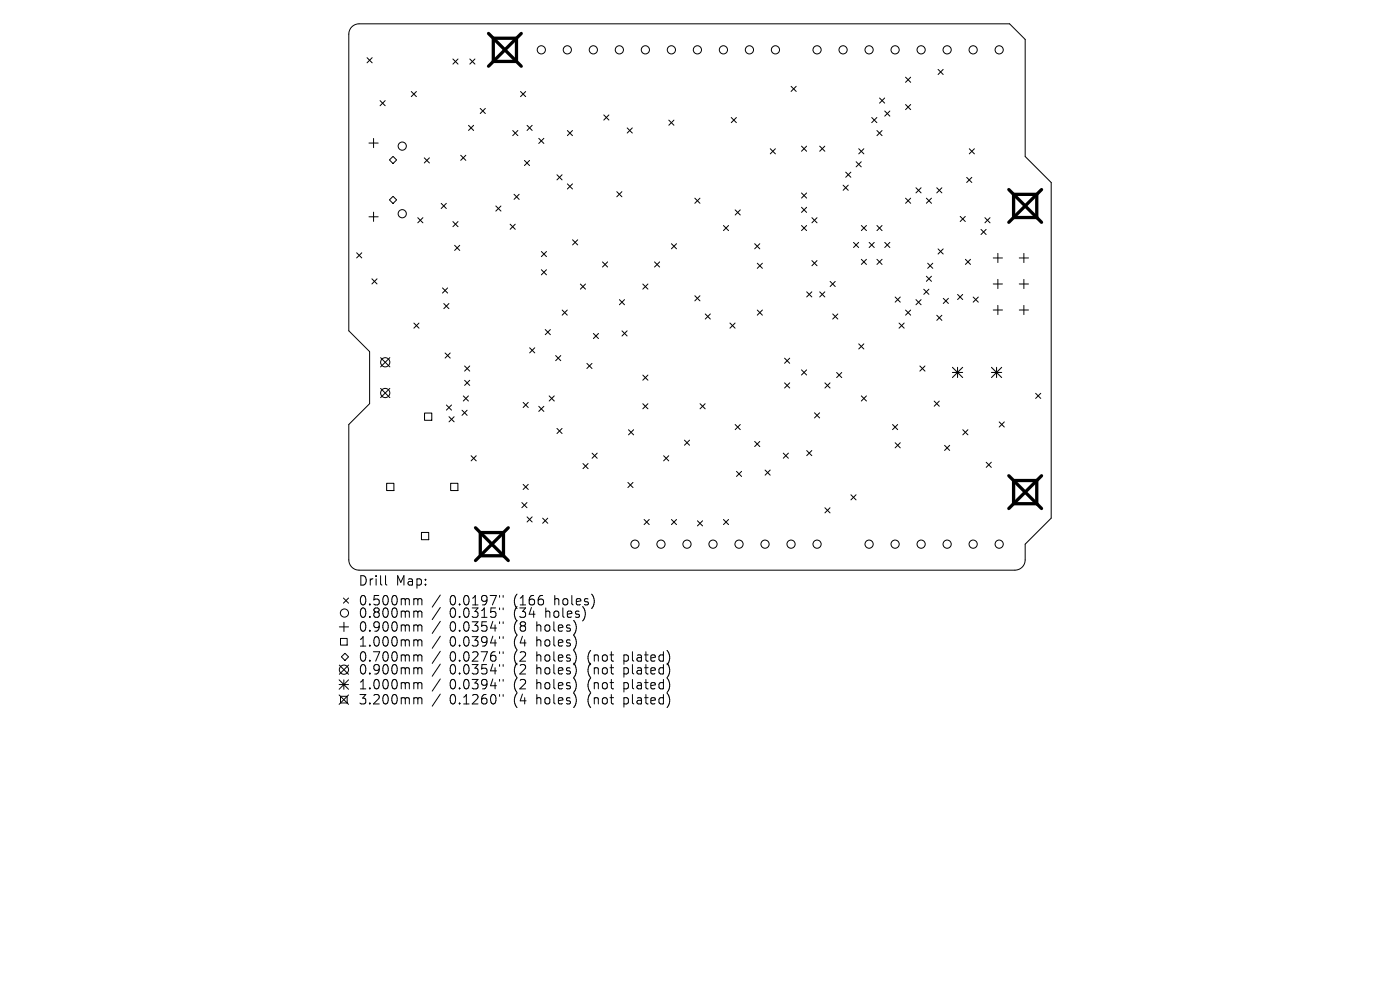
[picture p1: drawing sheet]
<svg xmlns="http://www.w3.org/2000/svg" width="297mm" height="210mm" viewBox="0 0 297 210" stroke-linecap="round" stroke-linejoin="round" font-family="sans-serif">
<defs><g id="words">
<g font-size="2.8">
<text x="75.9" y="124.5">Drill</text>
<text x="84" y="124.5">Map:</text>
<text x="75.9" y="128.7">0.500mm</text>
<text x="75.9" y="131.3">0.800mm</text>
<text x="95.4" y="128.7">0.0197&quot;</text>
<text x="95.4" y="131.3">0.0315&quot;</text>
<text x="109.1" y="128.7">(166</text>
<text x="109.1" y="131.3">(34</text>
<text x="116" y="131.3">holes)</text>
<text x="117.9" y="128.7">holes)</text>
<text x="75.9" y="134.3">0.900mm</text>
<text x="75.9" y="137.4">1.000mm</text>
<text x="95.4" y="134.3">0.0354&quot;</text>
<text x="95.4" y="137.4">0.0394&quot;</text>
<text x="109.1" y="134.3">(8</text>
<text x="109.1" y="137.4">(4</text>
<text x="114.1" y="134.3">holes)</text>
<text x="114.1" y="137.4">holes)</text>
<text x="75.9" y="140.6">0.700mm</text>
<text x="75.9" y="143.4">0.900mm</text>
<text x="95.4" y="140.6">0.0276&quot;</text>
<text x="95.4" y="143.4">0.0354&quot;</text>
<text x="109.1" y="140.6">(2</text>
<text x="109.1" y="143.4">(2</text>
<text x="114.1" y="140.6">holes)</text>
<text x="114.1" y="143.4">holes)</text>
<text x="125.1" y="140.6">(not</text>
<text x="125.1" y="143.4">(not</text>
<text x="133" y="140.6">plated)</text>
<text x="133" y="143.4">plated)</text>
<text x="75.9" y="146.5">1.000mm</text>
<text x="75.9" y="149.7">3.200mm</text>
<text x="95.4" y="146.5">0.0394&quot;</text>
<text x="95.4" y="149.7">0.1260&quot;</text>
<text x="109.1" y="146.5">(2</text>
<text x="109.1" y="149.7">(4</text>
<text x="114.1" y="146.5">holes)</text>
<text x="114.1" y="149.7">holes)</text>
<text x="125.1" y="146.5">(not</text>
<text x="125.1" y="149.7">(not</text>
<text x="133" y="146.5">plated)</text>
<text x="133" y="149.7">plated)</text>
</g>
</g></defs>
<g fill="none" stroke="#000" stroke-width=".21">
<path d="M74.7 5.7l.7-.5 .8-.1h138l3.3 3.3v24.8l5.5 5.5v71.2l-5.5 5.5v3.4a2.17 2.17 0 0 1-2.2 2.1h-139.1a2.17 2.17 0 0 1-2.2-2.1v-28.8l4.4-4.4v-11l-4.4-4.4v-63a2.17 2.17 0 0 1 .7-1.5zM77.9 12.2l1.1 1.1M79 12.2l-1.1 1.1M87.3 19.4l1 1.1M88.3 19.4l-1 1.1M96.1 12.5l1.1 1.1M97.2 12.5l-1.1 1.1M99.7 12.5l1.1 1.1M100.8 12.5l-1.1 1.1M110.4 19.4l1.1 1.1M111.5 19.4l-1.1 1.1M167.8 18.3l1.1 1.1"/>
<path d="M168.9 18.3l-1.1 1.1M192.1 16.4l1.1 1.1M193.2 16.4l-1.1 1.1M199 14.7l1.1 1.1M200.1 14.7l-1.1 1.1M78.3 30.3h1.9M79.3 29.4v1.9M80.6 21.3l1.1 1.1M81.7 21.3l-1.1 1.1M82.6 33.9l.8-.7 .7 .7-.7 .8zM90 33.5l1.1 1.1M91.1 33.5l-1.1 1.1"/>
<path d="M97.7 32.9l1.1 1.1M98.8 32.9l-1.1 1.1M99.4 26.6l1.1 1.1M100.5 26.6l-1.1 1.1M101.9 23l1.1 1.1M103 23l-1.1 1.1M108.8 27.7l1.1 1.1M109.9 27.7l-1.1 1.1M111.3 34l1 1.1M111.8 26.6l1.1 1.1M112.3 34l-1 1.1M112.9 26.6l-1.1 1.1"/>
<path d="M114.3 29.3l1.1 1.1M115.4 29.3l-1.1 1.1M118.2 37.1l1 1.1M119.2 37.1l-1 1.1M120.4 27.7l1.1 1.1M120.4 39l1.1 1.1M121.5 27.7l-1.1 1.1M121.5 39l-1.1 1.1M128.1 24.4l1.1 1.1M129.2 24.4l-1.1 1.1M133.1 27.1l1 1.1M134.1 27.1l-1 1.1"/>
<path d="M141.9 25.5l1.1 1.1M143 25.5l-1.1 1.1M155.1 24.9l1.1 1.1M156.2 24.9l-1.1 1.1M163.4 31.6l1.1 1M164.5 31.6l-1.1 1M170 31l1.1 1.1M171.1 31l-1.1 1.1M173.9 31l1.1 1.1M175 31l-1.1 1.1M178.9 39.3l1 1.1M179.4 36.5l1.1 1.1"/>
<path d="M179.9 39.3l-1 1.1M180.5 36.5l-1.1 1.1M181.6 34.3l1.1 1.1M182.2 31.6l1.1 1M182.7 34.3l-1.1 1.1M183.3 31.6l-1.1 1M184.9 24.9l1.1 1.1M186 24.9l-1.1 1.1M186 27.7l1.1 1.1M186.6 20.8l1.1 1.1M187.1 27.7l-1.1 1.1M187.7 20.8l-1.1 1.1"/>
<path d="M187.7 23.6l1.1 1M188.8 23.6l-1.1 1M192.1 22.2l1.1 1.1M193.2 22.2l-1.1 1.1M194.3 39.8l1.1 1.1M195.4 39.8l-1.1 1.1M198.7 39.8l1.1 1.1M199.8 39.8l-1.1 1.1M205.1 37.6l1.1 1.1M205.6 31.6l1.1 1M206.2 37.6l-1.1 1.1M206.7 31.6l-1.1 1"/>
<path d="M75.7 53.6l1 1.1M76.7 53.6l-1 1.1M78.3 46h1.9M78.9 59.1l1.1 1.1M79.3 45v2M80 59.1l-1.1 1.1M82.6 42.4l.8-.8 .7 .8-.7 .8zM88.6 46.2l1.1 1.1M89.7 46.2l-1.1 1.1M93.6 43.1l1.1 1.1M94.7 43.1l-1.1 1.1M96.1 47l1.1 1.1"/>
<path d="M96.4 52l1.1 1.1M97.2 47l-1.1 1.1M97.5 52l-1.1 1.1M105.2 43.7l1.1 1.1M106.3 43.7l-1.1 1.1M108.2 47.6l1.1 1M109.1 41.2l1 1.1M109.3 47.6l-1.1 1M110.1 41.2l-1 1.1M114.8 53.4l1.1 1M114.8 57.2l1.1 1.1M115.9 53.4l-1.1 1"/>
<path d="M115.9 57.2l-1.1 1.1M121.5 50.9l1.1 1.1M122.6 50.9l-1.1 1.1M127.8 55.6l1.1 1M128.9 55.6l-1.1 1M130.8 40.7l1.1 1M131.9 40.7l-1.1 1M138.9 55.6l1 1M139.9 55.6l-1 1M142.4 51.7l1.1 1.1M143.5 51.7l-1.1 1.1M147.4 42l1.1 1.1"/>
<path d="M148.5 42l-1.1 1.1M153.5 47.8l1.1 1.1M154.6 47.8l-1.1 1.1M156 44.5l1 1.1M157 44.5l-1 1.1M160.1 51.7l1.1 1.1M160.7 55.8l1 1.1M161.2 51.7l-1.1 1.1M161.7 55.8l-1 1.1M170 40.9l1.1 1.1M170 44l1.1 1.1M170 47.8l1.1 1.1"/>
<path d="M171.1 40.9l-1.1 1.1M171.1 44l-1.1 1.1M171.1 47.8l-1.1 1.1M172.2 46.2l1.1 1.1M172.2 55.3l1.1 1.1M173.3 46.2l-1.1 1.1M173.3 55.3l-1.1 1.1M176.1 59.7l1.1 1.1M177.2 59.7l-1.1 1.1M181.1 51.4l1.1 1.1M182.2 51.4l-1.1 1.1M182.7 47.8l1.1 1.1"/>
<path d="M182.7 55l1.1 1.1M183.8 47.8l-1.1 1.1M183.8 55l-1.1 1.1M184.4 51.4l1.1 1.1M185.5 51.4l-1.1 1.1M186 47.8l1.1 1.1M186 55l1.1 1.1M187.1 47.8l-1.1 1.1M187.1 55l-1.1 1.1M187.7 51.4l1.1 1.1M188.8 51.4l-1.1 1.1M192.1 42l1.1 1.1"/>
<path d="M193.2 42l-1.1 1.1M196.5 42l1.1 1.1M196.5 58.6l1.1 1.1M196.8 55.8l1.1 1.1M197.6 58.6l-1.1 1.1M197.6 42l-1.1 1.1M197.9 55.8l-1.1 1.1M199 52.8l1.1 1.1M200.1 52.8l-1.1 1.1M203.7 45.9l1.1 1.1M204.8 45.9l-1.1 1.1M204.8 55l1.1 1.1"/>
<path d="M205.9 55l-1.1 1.1M208.1 48.7l1.1 1M208.9 46.2l1.1 1.1M209.2 48.7l-1.1 1M210 46.2l-1.1 1.1M210.7 54.7h2M211.7 53.7v2M211.7 59.3v1.9M216.2 54.7h2M217.2 53.7v2M217.2 59.3v1.9M80.7 75.9l2 1.9"/>
<path d="M82.7 75.9l-2 1.9M87.8 68.5l1.1 1.1M88.9 68.5l-1.1 1.1M93.9 61.1l1.1 1.1M94.1 64.4l1.1 1.1M94.4 74.9l1.1 1.1M95 61.1l-1.1 1.1M95.2 64.4l-1.1 1.1M95.5 74.9l-1.1 1.1M98.6 77.6l1.1 1.1M99.7 77.6l-1.1 1.1M112.4 73.8l1 1.1"/>
<path d="M113.4 73.8l-1 1.1M115.7 69.9l1.1 1.1M116.8 69.9l-1.1 1.1M117.9 75.4l1.1 1.1M119 75.4l-1.1 1.1M119.3 65.8l1 1.1M120.3 65.8l-1 1.1M123.1 60.3l1.1 1M124.2 60.3l-1.1 1M124.5 77.1l1.1 1.1M125.6 77.1l-1.1 1.1M125.9 70.7l1.1 1.1"/>
<path d="M127 70.7l-1.1 1.1M131.4 63.6l1.1 1M132 70.2l1 1.1M132.5 63.6l-1.1 1M133 70.2l-1 1.1M136.4 60.3l1.1 1M136.4 79.6l1.1 1.1M137.5 60.3l-1.1 1M137.5 79.6l-1.1 1.1M147.4 62.7l1.1 1.1M148.5 62.7l-1.1 1.1M149.6 66.6l1.1 1.1"/>
<path d="M150.7 66.6l-1.1 1.1M154.9 68.5l1 1.1M155.9 68.5l-1 1.1M160.7 65.8l1 1.1M161.7 65.8l-1 1.1M166.4 76l1.1 1.1M167.5 76l-1.1 1.1M170 78.5l1.1 1.1M171.1 78.5l-1.1 1.1M171.1 61.9l1.1 1.1M172.2 61.9l-1.1 1.1M173.9 61.9l1.1 1.1"/>
<path d="M175 61.9l-1.1 1.1M176.7 66.6l1 1.1M177.5 79l1.1 1.1M177.7 66.6l-1 1.1M178.6 79l-1.1 1.1M182.2 72.9l1.1 1.1M183.3 72.9l-1.1 1.1M189.9 63l1.1 1.1M190.7 68.5l1.1 1.1M191 63l-1.1 1.1M191.8 68.5l-1.1 1.1M192.1 65.8l1.1 1.1"/>
<path d="M193.2 65.8l-1.1 1.1M194.3 63.6l1.1 1M195.1 77.6l1.1 1.1M195.4 63.6l-1.1 1M196 61.4l1.1 1M196.2 77.6l-1.1 1.1M197.1 61.4l-1.1 1M198.7 66.9l1.1 1.1M199.8 66.9l-1.1 1.1M200.1 63.3l1.1 1.1M201.2 63.3l-1.1 1.1M203.1 62.5l1.1 1"/>
<path d="M204.2 62.5l-1.1 1M206.5 63l1 1.1M207.5 63l-1 1.1M210.7 60.2h2M210.7 65.8h2M211.7 64.8v1.9M216.2 60.2h2M216.2 65.8h2M217.2 64.8v1.9M80.7 82.4l2 1.9M82.7 82.4l-2 1.9M94.7 85.9l1.1 1.1"/>
<path d="M95.3 88.4l1 1.1M95.8 85.9l-1.1 1.1M96.3 88.4l-1 1.1M98 87l1.1 1.1M98.3 84l1.1 1.1M98.6 80.7l1.1 1.1M99.1 87l-1.1 1.1M99.4 84l-1.1 1.1M99.7 80.7l-1.1 1.1M99.9 96.7l1.1 1.1M101 96.7l-1.1 1.1M111 85.4l1.1 1"/>
<path d="M112.1 85.4l-1.1 1M114.3 86.2l1.1 1.1M115.4 86.2l-1.1 1.1M116.5 84l1.1 1.1M117.6 84l-1.1 1.1M118.2 90.9l1 1.1M119.2 90.9l-1 1.1M123.7 98.3l1.1 1.1M124.8 98.3l-1.1 1.1M125.6 96.1l1.1 1.1M126.7 96.1l-1.1 1.1M133.3 91.2l1.1 1"/>
<path d="M134.4 91.2l-1.1 1M136.4 85.6l1.1 1.1M137.5 85.6l-1.1 1.1M140.8 96.7l1.1 1.1M141.9 96.7l-1.1 1.1M145.2 93.4l1.1 1.1M146.3 93.4l-1.1 1.1M148.5 85.6l1.1 1.1M149.6 85.6l-1.1 1.1M156 90.1l1 1M156.2 100l1.1 1.1M157 90.1l-1 1"/>
<path d="M157.3 100l-1.1 1.1M160.1 93.6l1.1 1.1M161.2 93.6l-1.1 1.1M162.3 99.7l1.1 1.1M163.4 99.7l-1.1 1.1M166.2 96.1l1.1 1.1M166.4 81.2l1.1 1.1M167.3 96.1l-1.1 1.1M167.5 81.2l-1.1 1.1M171.1 95.6l1.1 1.1M172.2 95.6l-1.1 1.1M172.8 87.6l1.1 1.1"/>
<path d="M173.9 87.6l-1.1 1.1M175 81.2l1.1 1.1M176.1 81.2l-1.1 1.1M182.7 84l1.1 1.1M183.8 84l-1.1 1.1M189.3 90.1l1.1 1M189.9 93.9l1.1 1.1M190.4 90.1l-1.1 1M191 93.9l-1.1 1.1M198.2 85.1l1.1 1.1M199.3 85.1l-1.1 1.1M200.4 94.5l1.1 1.1"/>
<path d="M201.5 94.5l-1.1 1.1M204.3 91.2l1 1M205.3 91.2l-1 1M209.2 98.1l1.1 1M210.3 98.1l-1.1 1M212 89.5l1.1 1.1M213.1 89.5l-1.1 1.1M219.7 83.4l1.1 1.1M220.8 83.4l-1.1 1.1M110.7 106.6l1.1 1.1M111 102.7l1.1 1.1M111.8 106.6l-1.1 1.1"/>
<path d="M111.8 109.6l1.1 1.1M112.1 102.7l-1.1 1.1M112.9 109.6l-1.1 1.1M115.1 109.9l1.1 1.1M116.2 109.9l-1.1 1.1M133.2 102.3l1.1 1.1M134.3 102.3l-1.1 1.1M136.6 110.2l1.1 1.1M137.7 110.2l-1.1 1.1M142.4 110.2l1.1 1.1M143.5 110.2l-1.1 1.1M148 110.5l1 1.1"/>
<path d="M149 110.5l-1 1.1M153.5 110.2l1.1 1.1M154.6 110.2l-1.1 1.1M175 107.7l1.1 1.1M176.1 107.7l-1.1 1.1M180.5 105l1.1 1M181.6 105l-1.1 1M72 133h1.9M72.2 135.4h1.4v1.4h-1.4zM72.4 139.3l.8-.7 .7 .7-.7 .8zM72.9 126.9l1 1M73 132v2"/>
<path d="M73.9 126.9l-1 1M81.8 122.1v1.7l.3 .3M88.1 127l.5 .1v.2M88.1 129.6h.3l.2 .3M88.1 132.6l.5 .1v.1M88.1 135.7h.3l.2 .3M88.1 138.9l.5 .1v.2M88.6 127.3l.3-.3 .5 .1 .1 1.2M88.6 127.3v1M88.6 129.9v1.1M88.6 132.8v1.1M88.6 136v1.1"/>
<path d="M88.6 139.2v1.1M88.6 129.9l.3-.3 .5 .1 .1 1.3M88.6 132.8l.3-.2 .5 .1 .1 1.2M88.6 136l.3-.3 .5 .1 .1 1.3M88.6 139.2l.3-.3 .5 .1 .1 1.3M93.4 126.2l-1.7 2.6M93.4 128.9l-1.7 2.5M93.4 131.8l-1.7 2.6M93.4 135l-1.7 2.5M93.4 138.2l-1.7 2.5M106 126.3v.4M106 129v.3"/>
<path d="M106 131.9v.4M106 135.1v.3M106 138.3v.3M106.7 126.3v.4M106.7 129v.3M106.7 131.9v.4M106.7 135.1v.3M106.7 138.3v.3M71.9 144.2l2 2M71.9 145.2h2M71.9 147.4l2 2M72 141.1l1.9 1.9"/>
<path d="M72.2 147.7h1.4v1.4h-1.4zM72.9 144.2v2M73.9 141.1l-1.9 1.9M73.9 144.2l-2 2M73.9 147.4l-2 2M88.1 141.6h.3l.2 .3M88.1 144.8l.5 .1v.2M88.1 148l.5 .1v.2M88.6 141.9v1.1M88.6 145.1v1M88.6 148.3v1M88.6 141.9l.3-.3 .5 .1 .1 1.3"/>
<path d="M88.6 145.1l.3-.3 .5 .1 .1 1.2M88.6 148.3l.3-.3 .5 .1 .1 1.2M93.4 140.9l-1.7 2.6M93.4 144l-1.7 2.6M93.4 147.2l-1.7 2.6M106 141v.4M106 144.1v.4M106 147.3v.4M106.7 141v.4M106.7 144.1v.4M106.7 147.3v.4"/>
<circle cx="114.8" cy="10.6" r=".87"/>
<circle cx="120.4" cy="10.6" r=".87"/>
<circle cx="125.9" cy="10.6" r=".87"/>
<circle cx="131.4" cy="10.6" r=".87"/>
<circle cx="136.9" cy="10.6" r=".87"/>
<circle cx="142.4" cy="10.6" r=".87"/>
<circle cx="147.9" cy="10.6" r=".87"/>
<circle cx="153.5" cy="10.6" r=".87"/>
<circle cx="159" cy="10.6" r=".87"/>
<circle cx="164.5" cy="10.6" r=".87"/>
<circle cx="173.3" cy="10.6" r=".87"/>
<circle cx="178.9" cy="10.6" r=".87"/>
<circle cx="184.4" cy="10.6" r=".87"/>
<circle cx="189.9" cy="10.6" r=".87"/>
<circle cx="195.4" cy="10.6" r=".87"/>
<circle cx="200.9" cy="10.6" r=".87"/>
<circle cx="206.4" cy="10.6" r=".87"/>
<circle cx="212" cy="10.6" r=".87"/>
<circle cx="85.3" cy="31" r=".87"/>
<circle cx="85.3" cy="45.3" r=".87"/>
<circle cx="81.7" cy="76.9" r=".98"/>
<circle cx="81.7" cy="83.4" r=".98"/>
<circle cx="134.7" cy="115.4" r=".87"/>
<circle cx="140.2" cy="115.4" r=".87"/>
<circle cx="145.7" cy="115.4" r=".87"/>
<circle cx="151.3" cy="115.4" r=".87"/>
<circle cx="156.8" cy="115.4" r=".87"/>
<circle cx="162.3" cy="115.4" r=".87"/>
<circle cx="167.8" cy="115.4" r=".87"/>
<circle cx="173.3" cy="115.4" r=".87"/>
<circle cx="184.4" cy="115.4" r=".87"/>
<circle cx="189.9" cy="115.4" r=".87"/>
<circle cx="195.4" cy="115.4" r=".87"/>
<circle cx="200.9" cy="115.4" r=".87"/>
<circle cx="206.4" cy="115.4" r=".87"/>
<circle cx="212" cy="115.4" r=".87"/>
<circle cx="73.1" cy="130" r=".87"/>
<circle cx="73" cy="142.1" r=".98"/>
</g>
<path d="M202.1 77.9l2.1 2.2M202.1 79h2.1M203.1 77.9v2.2M204.2 77.9l-2.1 2.2M210.3 79h2.2M210.3 77.9l2.2 2.2M211.4 77.9v2.2M212.5 77.9l-2.2 2.2M90.1 87.6h1.5v1.6h-1.5zM82 102.5h1.6v1.6h-1.6zM89.4 113h1.5v1.5h-1.5zM95.6 102.5h1.5v1.6h-1.5z" fill="none" stroke="#000" stroke-width=".22"/>
<path d="M103.6 7.1l7 6.9M104.7 8.1h4.9v4.9h-4.9zM110.6 7.1l-7 6.9M214 40.2l7 7M215 41.2h4.9v4.9h-4.9zM221 40.2l-7 7M100.9 112l6.9 6.9M101.9 113h4.9v4.9h-4.9zM107.8 112l-6.9 6.9M214 100.9l7 7M215 101.9h4.9v5h-4.9zM221 100.9l-7 7" fill="none" stroke="#000" stroke-width=".7"/>
<use href="#words"/>
</svg>
